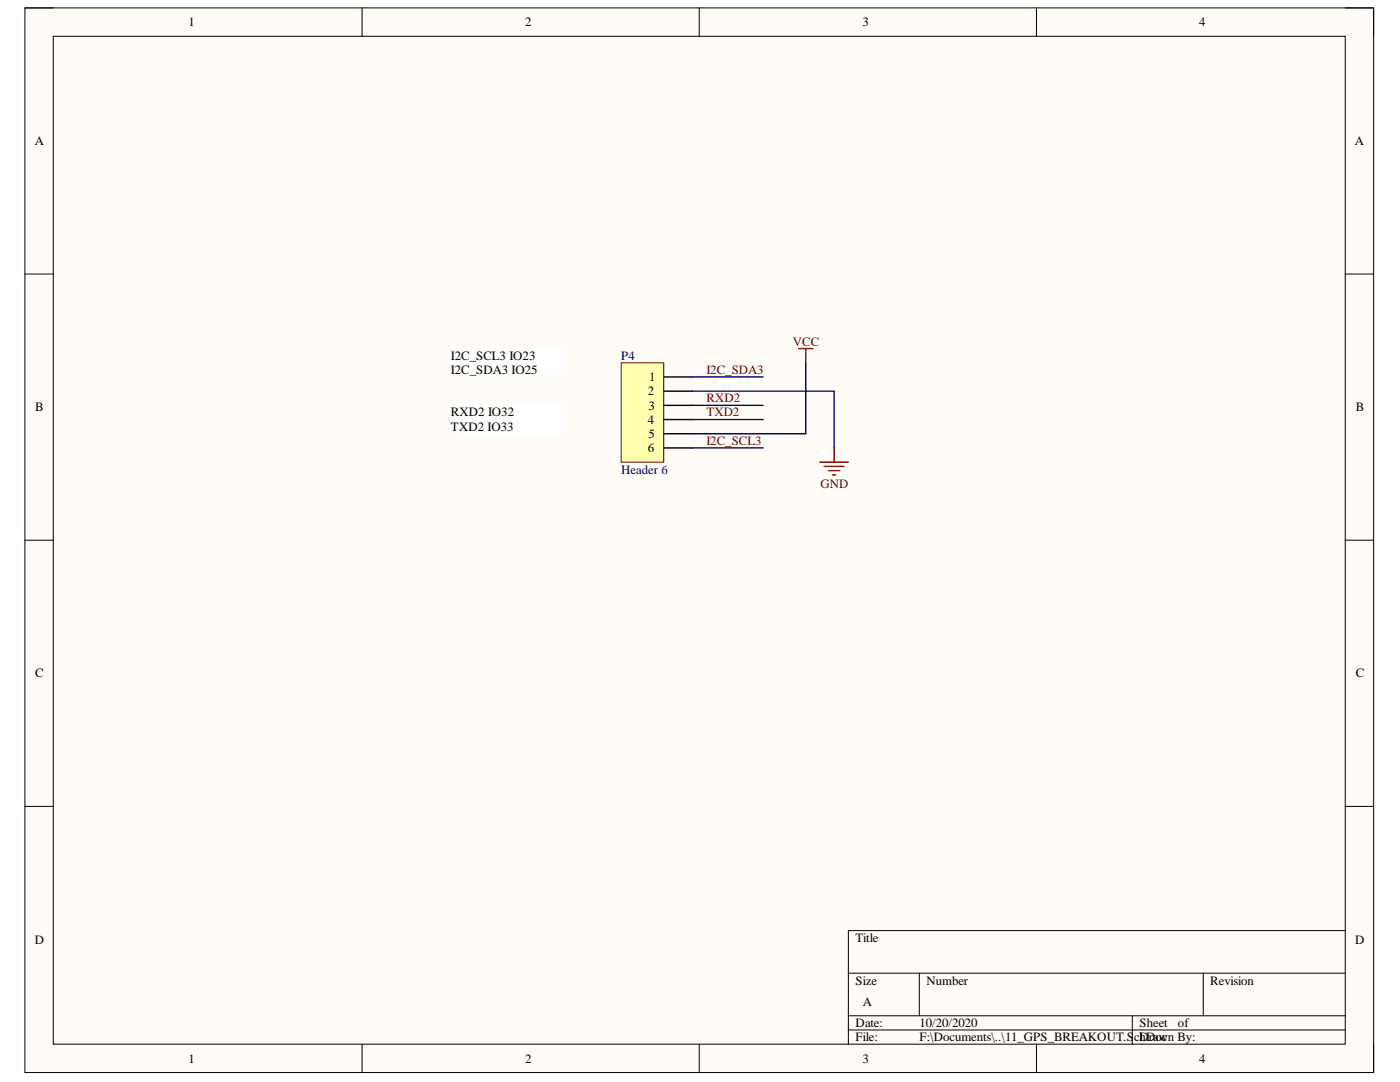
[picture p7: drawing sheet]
<svg xmlns="http://www.w3.org/2000/svg" width="279mm" height="216mm" viewBox="0 0 279 216" stroke-linecap="round" stroke-linejoin="round" font-family="sans-serif">
<defs><g id="words">
<g font-size="2.5">
<text x="37.6" y="5.2">1</text>
<text x="104.8" y="5.2">2</text>
<text x="172.1" y="5.2">3</text>
<text x="239.3" y="5.2">4</text>
<text x="6.9" y="29">A</text>
<text x="270.4" y="29">A</text>
<text x="90" y="71.8">I2C_SCL3 IO23</text>
<text x="90" y="74.6">I2C_SDA3 IO25</text>
<text x="129.6" y="76.1">1</text>
<text x="7" y="82.1">B</text>
<text x="90" y="83.1">RXD2 IO32</text>
<text x="129.3" y="78.9">2</text>
<text x="129.4" y="81.8">3</text>
<text x="270.6" y="82.1">B</text>
<text x="90" y="86">TXD2 IO33</text>
<text x="129.3" y="84.5">4</text>
<text x="129.4" y="87.4">5</text>
<text x="129.3" y="90.2">6</text>
<text x="7" y="135.2">C</text>
<text x="270.6" y="135.2">C</text>
<text x="6.9" y="188.3">D</text>
<text x="170.8" y="187.9">Title</text>
<text x="270.5" y="188.3">D</text>
<text x="170.8" y="196.5">Size</text>
<text x="184.9" y="196.5">Number</text>
<text x="241.5" y="196.5">Revision</text>
<text x="172.2" y="200.7">A</text>
<text x="170.8" y="204.9">Date:</text>
<text x="170.8" y="207.8">File:</text>
<text x="183.5" y="204.9">10/20/2020</text>
<text x="183.5" y="207.8">F:\Documents\..\11_GPS_BREAKOUT.S</text>
<text x="226.3" y="207.8">cDrawn By:</text>
<text x="227.4" y="204.9">Sheet</text>
<text x="227.4" y="207.8">hDoc</text>
<text x="235.1" y="204.9">of</text>
<text x="37.6" y="212">1</text>
<text x="104.8" y="212">2</text>
<text x="172.1" y="212">3</text>
<text x="239.3" y="212">4</text>
</g>
<g font-size="2.5" fill="#000080">
<text x="124" y="71.8">P4</text>
<text x="124" y="94.5">Header 6</text>
</g>
<g font-size="2.5" fill="#800000">
<text x="158.2" y="69">VCC</text>
<text x="141" y="74.6">I2C_SDA3</text>
<text x="141" y="80.3">RXD2</text>
<text x="141" y="83.1">TXD2</text>
<text x="141" y="88.8">I2C_SCL3</text>
<text x="163.7" y="97.3">GND</text>
</g>
</g></defs>
<path d="M5 1.6h269.1v212.4h-269.1z" fill-rule="evenodd" fill="#fffcf8"/>
<path d="M5 1.6h269.1v212.4h-269.1z" fill="none" stroke="#000" stroke-width=".2"/>
<path d="M10.6 7.2h257.9v201.2h-257.9z" fill-rule="evenodd" fill="#fffcf8"/>
<g fill="none" stroke="#000" stroke-width=".2">
<path d="M5 1.6h5.6M10.6 7.2h257.9v201.2h-257.9zM72.3 1.6v5.6M139.5 1.6v5.6M206.8 1.6v5.6M268.5 1.6h5.6v5.6M5 54.7h5.6M268.5 54.7h5.6M5 107.8h5.6M268.5 107.8h5.6M5 160.9h5.6M268.5 160.9h5.6"/>
<path d="M169.3 194.2h99.2M183.5 194.2v8.5M240.1 194.2v8.5M268.5 185.7h-99.2v22.7M72.3 208.4v5.6M139.5 208.4v5.6M169.3 202.7h99.2M169.3 205.5h99.2M206.8 208.4v5.6M226 202.7v5.7M274.1 208.4v5.6"/>
</g>
<path d="M124 72.4h8.5v19.8h-8.5z" fill-rule="evenodd" fill="#ffffb0"/>
<path d="M124 72.4h8.5v19.8h-8.5z" fill="none" stroke="#800000" stroke-width=".2"/>
<path d="M132.5 75.2h5.6M132.5 78.1h5.6M132.5 80.9h5.6M132.5 83.7h5.6M132.5 86.5h5.6M132.5 89.4h5.6" fill="none" stroke="#000" stroke-width=".28"/>
<path d="M90 69.6h22.6v5.6h-22.6z" fill-rule="evenodd" fill="#fff"/>
<path d="M90 69.6h22.6v5.6h-22.6z" fill="none" stroke="#fff" stroke-width=".2"/>
<path d="M159.4 69.6h2.8M160.8 69.6v2.8M163.6 92.2h5.7M164.5 93.1h4M165.3 93.9h2.3M166.2 94.8h.5M166.5 89.4v2.8" fill="none" stroke="#800000" stroke-width=".28"/>
<path d="M138.1 78.1h28.4v11.3M138.1 75.2h14.2M160.8 72.4v14.1h-22.7M138.1 89.4h14.2M138.1 83.7h14.2M138.1 80.9h14.2" fill="none" stroke="#000080" stroke-width=".28"/>
<path d="M90 80.9h22.6v5.6h-22.6z" fill-rule="evenodd" fill="#fff"/>
<path d="M90 80.9h22.6v5.6h-22.6z" fill="none" stroke="#fff" stroke-width=".2"/>
<use href="#words"/>
</svg>
